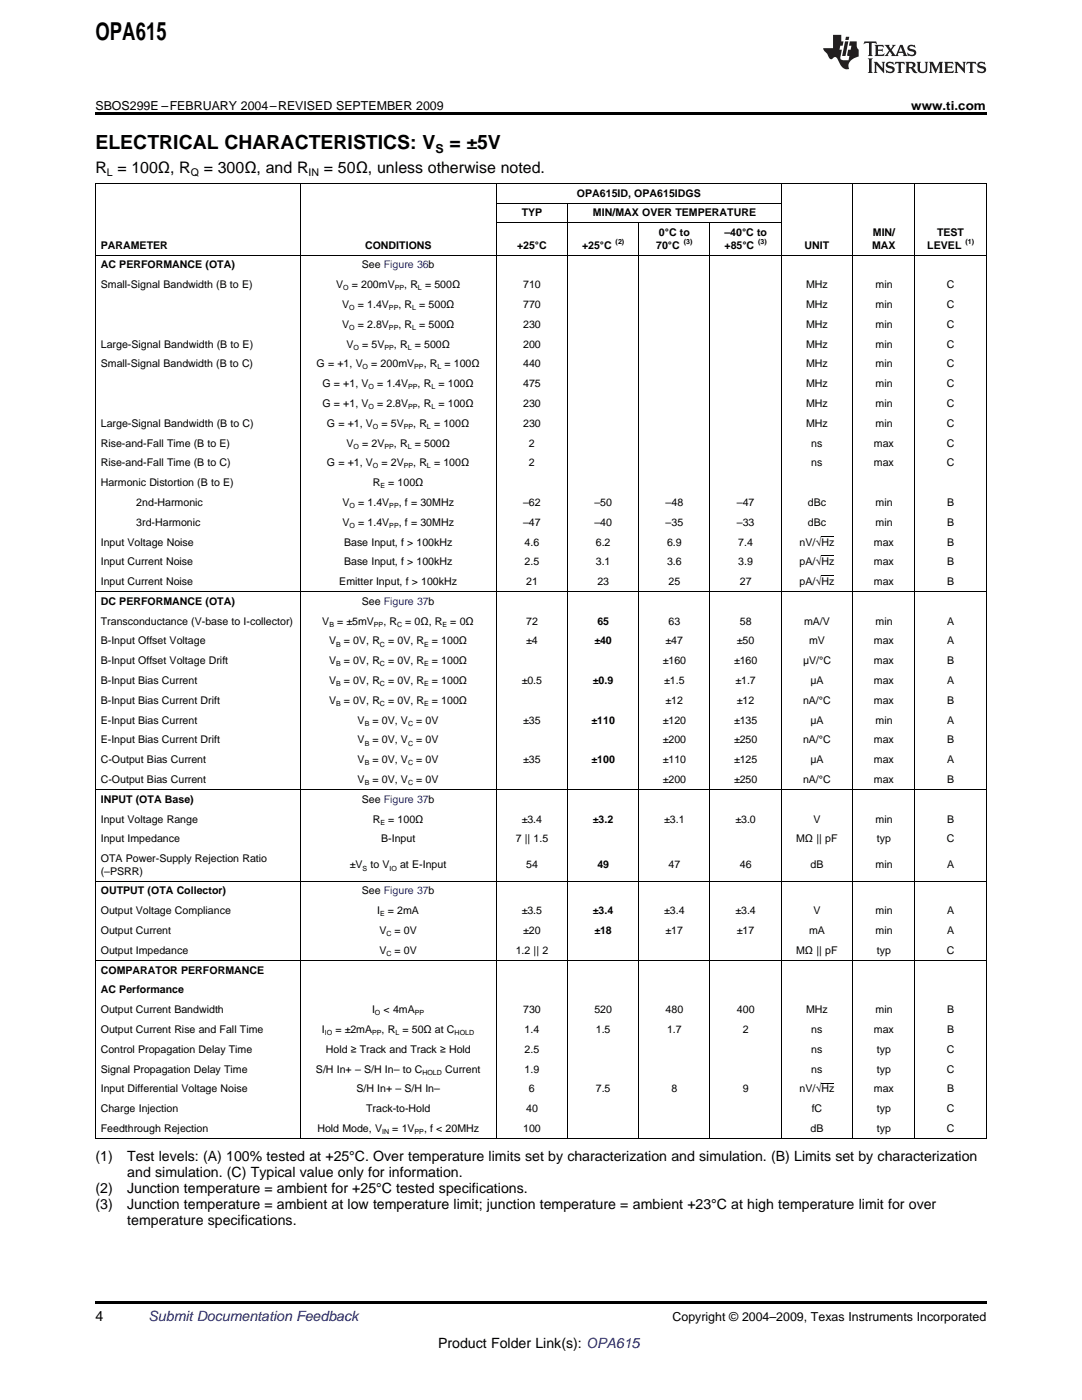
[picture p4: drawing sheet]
<svg xmlns="http://www.w3.org/2000/svg" width="216mm" height="279mm" viewBox="0 0 216 279" stroke-linecap="round" stroke-linejoin="round" font-family="sans-serif">
<defs><g id="words">
<text font-size="4.9" x="19" y="7.9">OPA615</text>
<g font-size="3.9">
<text x="19" y="29.7">ELECTRICAL CHARACTERISTICS: V</text>
<text x="89.7" y="29.7">= ±5V</text>
</g>
<g font-size="3.2">
<text x="19" y="34.4">R = 100Ω, R</text>
<text x="40.6" y="34.4">= 300Ω, and R</text>
<text x="64.6" y="34.4">= 50Ω, unless otherwise noted.</text>
</g>
<g font-size="2.8">
<text x="19" y="231.8">(1)</text>
<text x="25.4" y="231.8">Test levels: (A) 100% tested at +25°C. Over temperature limits set by characterization and simulation. (B) Limits set by characterization</text>
<text x="19" y="238.1">(2)</text>
<text x="25.4" y="238.1">Junction temperature = ambient for +25°C tested specifications.</text>
<text x="25.4" y="234.9">and simulation. (C) Typical value only for information.</text>
<text x="19" y="241.3">(3)</text>
<text x="25.4" y="241.3">Junction temperature = ambient at low temperature limit; junction temperature = ambient +23°C at high temperature limit for over</text>
<text x="25.4" y="244.5">temperature specifications.</text>
<text x="19" y="263.6">4</text>
<text x="87.4" y="269">Product Folder Link(s): OPA615</text>
</g>
<text font-size="2.8" fill="#0000c8" x="29.6" y="263.6">Submit Documentation Feedback</text>
<g font-size="2.5">
<text x="19" y="21.9">SBOS299E –FEBRUARY 2004–REVISED SEPTEMBER 2009...................................................................................................................................... www.ti.com</text>
<text x="86.9" y="30.5">S</text>
<text x="134.2" y="263.6">Copyright © 2004–2009, Texas Instruments Incorporated</text>
</g>
<g font-size="2.1">
<text x="21.3" y="35.1">L</text>
<text x="38.1" y="35.1">Q</text>
<text x="61.6" y="35.1">IN</text>
<text x="115.1" y="39.2">OPA615ID, OPA615IDGS</text>
<text x="104.1" y="43.2">TYP</text>
<text x="118.3" y="43.2">MIN/MAX OVER TEMPERATURE</text>
<text x="131.5" y="47.1">0°C to</text>
<text x="144.5" y="47.1">–40°C to</text>
<text x="174.2" y="47.1">MIN/</text>
<text x="187" y="47.1">TEST</text>
<text x="20.1" y="49.6">PARAMETER</text>
<text x="20.1" y="53.6">AC PERFORMANCE (OTA)</text>
<text x="72.2" y="53.6">See Figure 36b</text>
<text x="72.8" y="49.6">CONDITIONS</text>
<text x="103.2" y="49.6">+25°C</text>
<text x="116.1" y="49.6">+25°C</text>
<text x="131" y="49.6">70°C</text>
<text x="144.6" y="49.6">+85°C</text>
<text x="160.5" y="49.6">UNIT</text>
<text x="174" y="49.6">MAX</text>
<text x="185" y="49.6">LEVEL</text>
<text x="20.1" y="57.5">Small-Signal Bandwidth (B to E)</text>
<text x="67.1" y="57.5">V</text>
<text x="70.2" y="57.5">= 200mV</text>
<text x="80.7" y="57.5">, R = 500Ω</text>
<text x="104.4" y="57.5">710</text>
<text x="160.8" y="57.5">MHz</text>
<text x="174.7" y="57.5">min</text>
<text x="188.9" y="57.5">C</text>
<text x="68.3" y="61.5">V</text>
<text x="68.3" y="65.4">V</text>
<text x="71.4" y="61.5">= 1.4V</text>
<text x="71.4" y="65.4">= 2.8V</text>
<text x="79.5" y="61.5">, R = 500Ω</text>
<text x="79.5" y="65.4">, R = 500Ω</text>
<text x="104.4" y="61.5">770</text>
<text x="104.4" y="65.4">230</text>
<text x="160.8" y="61.5">MHz</text>
<text x="160.8" y="65.4">MHz</text>
<text x="174.7" y="61.5">min</text>
<text x="174.7" y="65.4">min</text>
<text x="188.9" y="61.5">C</text>
<text x="188.9" y="65.4">C</text>
<text x="20.1" y="69.4">Large-Signal Bandwidth (B to E)</text>
<text x="69.1" y="69.4">V</text>
<text x="72.3" y="69.4">= 5V</text>
<text x="78.6" y="69.4">, R = 500Ω</text>
<text x="104.4" y="69.4">200</text>
<text x="160.8" y="69.4">MHz</text>
<text x="174.7" y="69.4">min</text>
<text x="188.9" y="69.4">C</text>
<text x="20.1" y="73.3">Small-Signal Bandwidth (B to C)</text>
<text x="63.2" y="73.3">G = +1, V</text>
<text x="64.3" y="77.3">G = +1, V</text>
<text x="74.1" y="73.3">= 200mV</text>
<text x="75.2" y="77.3">= 1.4V</text>
<text x="83.3" y="77.3">, R = 100Ω</text>
<text x="84.5" y="73.3">, R = 100Ω</text>
<text x="104.4" y="73.3">440</text>
<text x="104.4" y="77.3">475</text>
<text x="160.8" y="73.3">MHz</text>
<text x="160.8" y="77.3">MHz</text>
<text x="174.7" y="73.3">min</text>
<text x="174.7" y="77.3">min</text>
<text x="188.9" y="73.3">C</text>
<text x="188.9" y="77.3">C</text>
<text x="64.3" y="81.2">G = +1, V</text>
<text x="75.2" y="81.2">= 2.8V</text>
<text x="83.3" y="81.2">, R = 100Ω</text>
<text x="104.4" y="81.2">230</text>
<text x="160.8" y="81.2">MHz</text>
<text x="174.7" y="81.2">min</text>
<text x="188.9" y="81.2">C</text>
<text x="20.1" y="85.2">Large-Signal Bandwidth (B to C)</text>
<text x="20.1" y="89.1">Rise-and-Fall Time (B to E)</text>
<text x="65.2" y="85.2">G = +1, V</text>
<text x="69.1" y="89.1">V</text>
<text x="72.3" y="89.1">= 2V</text>
<text x="76.1" y="85.2">= 5V</text>
<text x="78.6" y="89.1">, R = 500Ω</text>
<text x="82.5" y="85.2">, R = 100Ω</text>
<text x="104.4" y="85.2">230</text>
<text x="105.6" y="89.1">2</text>
<text x="160.8" y="85.2">MHz</text>
<text x="161.9" y="89.1">ns</text>
<text x="174.4" y="89.1">max</text>
<text x="174.7" y="85.2">min</text>
<text x="188.9" y="85.2">C</text>
<text x="188.9" y="89.1">C</text>
<text x="20.1" y="93.1">Rise-and-Fall Time (B to C)</text>
<text x="65.2" y="93.1">G = +1, V</text>
<text x="76.1" y="93.1">= 2V</text>
<text x="82.5" y="93.1">, R = 100Ω</text>
<text x="105.6" y="93.1">2</text>
<text x="161.9" y="93.1">ns</text>
<text x="174.4" y="93.1">max</text>
<text x="188.9" y="93.1">C</text>
<text x="20.1" y="97">Harmonic Distortion (B to E)</text>
<text x="27.2" y="101">2nd-Harmonic</text>
<text x="68.3" y="101">V</text>
<text x="71.5" y="101">= 1.4V</text>
<text x="74.4" y="97">R</text>
<text x="77.5" y="97">= 100Ω</text>
<text x="79.6" y="101">, f = 30MHz</text>
<text x="104.4" y="101">–62</text>
<text x="118.6" y="101">–50</text>
<text x="132.8" y="101">–48</text>
<text x="147" y="101">–47</text>
<text x="161.2" y="101">dBc</text>
<text x="174.7" y="101">min</text>
<text x="189" y="101">B</text>
<text x="27.2" y="104.9">3rd-Harmonic</text>
<text x="68.3" y="104.9">V</text>
<text x="71.5" y="104.9">= 1.4V</text>
<text x="79.6" y="104.9">, f = 30MHz</text>
<text x="104.4" y="104.9">–47</text>
<text x="118.6" y="104.9">–40</text>
<text x="132.8" y="104.9">–35</text>
<text x="147" y="104.9">–33</text>
<text x="161.2" y="104.9">dBc</text>
<text x="174.7" y="104.9">min</text>
<text x="189" y="104.9">B</text>
<text x="20.1" y="108.9">Input Voltage Noise</text>
<text x="20.1" y="112.8">Input Current Noise</text>
<text x="68.7" y="108.9">Base Input, f &gt; 100kHz</text>
<text x="68.7" y="112.8">Base Input, f &gt; 100kHz</text>
<text x="104.7" y="108.9">4.6</text>
<text x="104.7" y="112.8">2.5</text>
<text x="118.9" y="108.9">6.2</text>
<text x="118.9" y="112.8">3.1</text>
<text x="133.1" y="108.9">6.9</text>
<text x="133.1" y="112.8">3.6</text>
<text x="147.3" y="108.9">7.4</text>
<text x="147.3" y="112.8">3.9</text>
<text x="159.6" y="108.9">nV/√Hz</text>
<text x="159.6" y="112.8">pA/√Hz</text>
<text x="174.4" y="108.9">max</text>
<text x="174.4" y="112.8">max</text>
<text x="189" y="108.9">B</text>
<text x="189" y="112.8">B</text>
<text x="20.1" y="116.8">Input Current Noise</text>
<text x="67.7" y="116.8">Emitter Input, f &gt; 100kHz</text>
<text x="105" y="116.8">21</text>
<text x="119.2" y="116.8">23</text>
<text x="133.4" y="116.8">25</text>
<text x="147.6" y="116.8">27</text>
<text x="159.6" y="116.8">pA/√Hz</text>
<text x="174.4" y="116.8">max</text>
<text x="189" y="116.8">B</text>
<text x="20.1" y="120.7">DC PERFORMANCE (OTA)</text>
<text x="20.1" y="124.7">Transconductance (V-base to I-collector)</text>
<text x="64.3" y="124.7">V</text>
<text x="67.3" y="124.7">= ±5mV</text>
<text x="72.2" y="120.7">See Figure 37b</text>
<text x="76.5" y="124.7">, R</text>
<text x="80.9" y="124.7">= 0Ω, R</text>
<text x="89.9" y="124.7">= 0Ω</text>
<text x="105" y="124.7">72</text>
<text x="119.2" y="124.7">65</text>
<text x="133.4" y="124.7">63</text>
<text x="147.6" y="124.7">58</text>
<text x="160.4" y="124.7">mA/V</text>
<text x="174.7" y="124.7">min</text>
<text x="189" y="124.7">A</text>
<text x="20.1" y="128.6">B-Input Offset Voltage</text>
<text x="65.7" y="128.6">V</text>
<text x="68.6" y="128.6">= 0V, R</text>
<text x="77.4" y="128.6">= 0V, R</text>
<text x="86.2" y="128.6">= 100Ω</text>
<text x="105" y="128.6">±4</text>
<text x="118.6" y="128.6">±40</text>
<text x="132.8" y="128.6">±47</text>
<text x="147" y="128.6">±50</text>
<text x="161.4" y="128.6">mV</text>
<text x="174.4" y="128.6">max</text>
<text x="189" y="128.6">A</text>
<text x="20.1" y="132.6">B-Input Offset Voltage Drift</text>
<text x="20.1" y="136.5">B-Input Bias Current</text>
<text x="65.7" y="132.6">V</text>
<text x="65.7" y="136.5">V</text>
<text x="68.6" y="132.6">= 0V, R</text>
<text x="68.6" y="136.5">= 0V, R</text>
<text x="77.4" y="132.6">= 0V, R</text>
<text x="77.4" y="136.5">= 0V, R</text>
<text x="86.2" y="132.6">= 100Ω</text>
<text x="86.2" y="136.5">= 100Ω</text>
<text x="104.1" y="136.5">±0.5</text>
<text x="118.3" y="136.5">±0.9</text>
<text x="132.3" y="132.6">±160</text>
<text x="132.5" y="136.5">±1.5</text>
<text x="146.5" y="132.6">±160</text>
<text x="146.8" y="136.5">±1.7</text>
<text x="160.2" y="132.6">μV/°C</text>
<text x="161.7" y="136.5">μA</text>
<text x="174.4" y="132.6">max</text>
<text x="174.4" y="136.5">max</text>
<text x="189" y="132.6">B</text>
<text x="189" y="136.5">A</text>
<text x="20.1" y="140.5">B-Input Bias Current Drift</text>
<text x="65.7" y="140.5">V</text>
<text x="68.6" y="140.5">= 0V, R</text>
<text x="77.4" y="140.5">= 0V, R</text>
<text x="86.2" y="140.5">= 100Ω</text>
<text x="132.8" y="140.5">±12</text>
<text x="147" y="140.5">±12</text>
<text x="160.2" y="140.5">nA/°C</text>
<text x="174.4" y="140.5">max</text>
<text x="189" y="140.5">B</text>
<text x="20.1" y="144.4">E-Input Bias Current</text>
<text x="20.1" y="148.4">E-Input Bias Current Drift</text>
<text x="71.4" y="144.4">V</text>
<text x="71.4" y="148.4">V</text>
<text x="74.3" y="144.4">= 0V, V</text>
<text x="74.3" y="148.4">= 0V, V</text>
<text x="83" y="144.4">= 0V</text>
<text x="83" y="148.4">= 0V</text>
<text x="104.4" y="144.4">±35</text>
<text x="118" y="144.4">±110</text>
<text x="132.3" y="144.4">±120</text>
<text x="132.3" y="148.4">±200</text>
<text x="146.5" y="144.4">±135</text>
<text x="146.5" y="148.4">±250</text>
<text x="160.2" y="148.4">nA/°C</text>
<text x="161.7" y="144.4">μA</text>
<text x="174.4" y="148.4">max</text>
<text x="174.7" y="144.4">min</text>
<text x="189" y="144.4">A</text>
<text x="189" y="148.4">B</text>
<text x="20.1" y="152.3">C-Output Bias Current</text>
<text x="71.4" y="152.3">V</text>
<text x="74.3" y="152.3">= 0V, V</text>
<text x="83" y="152.3">= 0V</text>
<text x="104.4" y="152.3">±35</text>
<text x="118" y="152.3">±100</text>
<text x="132.3" y="152.3">±110</text>
<text x="146.5" y="152.3">±125</text>
<text x="161.7" y="152.3">μA</text>
<text x="174.4" y="152.3">max</text>
<text x="189" y="152.3">A</text>
<text x="20.1" y="156.3">C-Output Bias Current</text>
<text x="20.1" y="160.2">INPUT (OTA Base)</text>
<text x="71.4" y="156.3">V</text>
<text x="72.2" y="160.2">See Figure 37b</text>
<text x="74.3" y="156.3">= 0V, V</text>
<text x="83" y="156.3">= 0V</text>
<text x="132.3" y="156.3">±200</text>
<text x="146.5" y="156.3">±250</text>
<text x="160.2" y="156.3">nA/°C</text>
<text x="174.4" y="156.3">max</text>
<text x="189" y="156.3">B</text>
<text x="20.1" y="164.2">Input Voltage Range</text>
<text x="74.4" y="164.2">R</text>
<text x="77.5" y="164.2">= 100Ω</text>
<text x="104.1" y="164.2">±3.4</text>
<text x="118.3" y="164.2">±3.2</text>
<text x="132.5" y="164.2">±3.1</text>
<text x="146.8" y="164.2">±3.0</text>
<text x="162.3" y="164.2">V</text>
<text x="174.7" y="164.2">min</text>
<text x="189" y="164.2">B</text>
<text x="20.1" y="168.1">Input Impedance</text>
<text x="20.1" y="172.1">OTA Power-Supply Rejection Ratio</text>
<text x="69.8" y="173.3">±V</text>
<text x="73.9" y="173.3">to V</text>
<text x="76.1" y="168.1">B-Input</text>
<text x="79.8" y="173.3">at E-Input</text>
<text x="102.9" y="168.1">7 || 1.5</text>
<text x="105" y="173.3">54</text>
<text x="119.2" y="173.3">49</text>
<text x="133.4" y="173.3">47</text>
<text x="147.6" y="173.3">46</text>
<text x="158.9" y="168.1">MΩ || pF</text>
<text x="161.7" y="173.3">dB</text>
<text x="174.7" y="173.3">min</text>
<text x="175" y="168.1">typ</text>
<text x="188.9" y="168.1">C</text>
<text x="189" y="173.3">A</text>
<text x="20.1" y="174.6">(–PSRR)</text>
<text x="20.1" y="178.5">OUTPUT (OTA Collector)</text>
<text x="72.2" y="178.5">See Figure 37b</text>
<text x="20.1" y="182.5">Output Voltage Compliance</text>
<text x="75.3" y="182.5">I</text>
<text x="77.4" y="182.5">= 2mA</text>
<text x="104.1" y="182.5">±3.5</text>
<text x="118.3" y="182.5">±3.4</text>
<text x="132.5" y="182.5">±3.4</text>
<text x="146.8" y="182.5">±3.4</text>
<text x="162.3" y="182.5">V</text>
<text x="174.7" y="182.5">min</text>
<text x="189" y="182.5">A</text>
<text x="20.1" y="186.4">Output Current</text>
<text x="20.1" y="190.4">Output Impedance</text>
<text x="75.7" y="186.4">V</text>
<text x="75.7" y="190.4">V</text>
<text x="78.7" y="186.4">= 0V</text>
<text x="78.7" y="190.4">= 0V</text>
<text x="102.9" y="190.4">1.2 || 2</text>
<text x="104.4" y="186.4">±20</text>
<text x="118.6" y="186.4">±18</text>
<text x="132.8" y="186.4">±17</text>
<text x="147" y="186.4">±17</text>
<text x="158.9" y="190.4">MΩ || pF</text>
<text x="161.4" y="186.4">mA</text>
<text x="174.7" y="186.4">min</text>
<text x="175" y="190.4">typ</text>
<text x="188.9" y="190.4">C</text>
<text x="189" y="186.4">A</text>
<text x="20.1" y="194.3">COMPARATOR PERFORMANCE</text>
<text x="20.1" y="198.3">AC Performance</text>
<text x="20.1" y="202.2">Output Current Bandwidth</text>
<text x="74.3" y="202.2">I</text>
<text x="76.6" y="202.2">&lt; 4mA</text>
<text x="104.4" y="202.2">730</text>
<text x="118.6" y="202.2">520</text>
<text x="132.8" y="202.2">480</text>
<text x="147" y="202.2">400</text>
<text x="160.8" y="202.2">MHz</text>
<text x="174.7" y="202.2">min</text>
<text x="189" y="202.2">B</text>
<text x="20.1" y="206.2">Output Current Rise and Fall Time</text>
<text x="64.2" y="206.2">I</text>
<text x="66.9" y="206.2">= ±2mA</text>
<text x="76.1" y="206.2">, R = 50Ω at C</text>
<text x="104.7" y="206.2">1.4</text>
<text x="118.9" y="206.2">1.5</text>
<text x="133.1" y="206.2">1.7</text>
<text x="148.2" y="206.2">2</text>
<text x="161.9" y="206.2">ns</text>
<text x="174.4" y="206.2">max</text>
<text x="189" y="206.2">B</text>
<text x="20.1" y="210.1">Control Propagation Delay Time</text>
<text x="20.1" y="214.1">Signal Propagation Delay Time</text>
<text x="63" y="214.1">S/H In+ – S/H In– to C</text>
<text x="65" y="210.1">Hold ≥ Track and Track ≥ Hold</text>
<text x="88.8" y="214.1">Current</text>
<text x="104.7" y="210.1">2.5</text>
<text x="104.7" y="214.1">1.9</text>
<text x="161.9" y="210.1">ns</text>
<text x="161.9" y="214.1">ns</text>
<text x="175" y="210.1">typ</text>
<text x="175" y="214.1">typ</text>
<text x="188.9" y="210.1">C</text>
<text x="188.9" y="214.1">C</text>
<text x="20.1" y="218">Input Differential Voltage Noise</text>
<text x="20.1" y="222">Charge Injection</text>
<text x="71.1" y="218">S/H In+ – S/H In–</text>
<text x="73.1" y="222">Track-to-Hold</text>
<text x="105" y="222">40</text>
<text x="105.6" y="218">6</text>
<text x="118.9" y="218">7.5</text>
<text x="134" y="218">8</text>
<text x="148.2" y="218">9</text>
<text x="159.6" y="218">nV/√Hz</text>
<text x="162" y="222">fC</text>
<text x="174.4" y="218">max</text>
<text x="175" y="222">typ</text>
<text x="188.9" y="222">C</text>
<text x="189" y="218">B</text>
<text x="20.1" y="225.9">Feedthrough Rejection</text>
<text x="63.3" y="225.9">Hold Mode, V</text>
<text x="78.3" y="225.9">= 1V</text>
<text x="84.6" y="225.9">, f &lt; 20MHz</text>
<text x="104.4" y="225.9">100</text>
<text x="161.7" y="225.9">dB</text>
<text x="175" y="225.9">typ</text>
<text x="188.9" y="225.9">C</text>
</g>
<g font-size="1.4">
<text x="122.8" y="48.8">(2)</text>
<text x="136.4" y="48.8">(3)</text>
<text x="151.3" y="48.8">(3)</text>
<text x="192.6" y="48.8">(1)</text>
<text x="68.5" y="57.9">O</text>
<text x="78.8" y="57.9">PP</text>
<text x="83.4" y="57.9">L</text>
<text x="69.7" y="61.9">O</text>
<text x="69.7" y="65.8">O</text>
<text x="77.6" y="61.9">PP</text>
<text x="77.6" y="65.8">PP</text>
<text x="82.2" y="61.9">L</text>
<text x="82.2" y="65.8">L</text>
<text x="70.6" y="69.8">O</text>
<text x="76.7" y="69.8">PP</text>
<text x="81.4" y="69.8">L</text>
<text x="72.4" y="73.7">O</text>
<text x="73.5" y="77.7">O</text>
<text x="81.5" y="77.7">PP</text>
<text x="82.7" y="73.7">PP</text>
<text x="86.1" y="77.7">L</text>
<text x="87.3" y="73.7">L</text>
<text x="73.5" y="81.6">O</text>
<text x="81.5" y="81.6">PP</text>
<text x="86.1" y="81.6">L</text>
<text x="70.6" y="89.5">O</text>
<text x="74.4" y="85.6">O</text>
<text x="76.7" y="89.5">PP</text>
<text x="80.6" y="85.6">PP</text>
<text x="81.4" y="89.5">L</text>
<text x="85.2" y="85.6">L</text>
<text x="74.4" y="93.5">O</text>
<text x="80.6" y="93.5">PP</text>
<text x="85.2" y="93.5">L</text>
<text x="69.7" y="101.4">O</text>
<text x="75.9" y="97.4">E</text>
<text x="77.7" y="101.4">PP</text>
<text x="69.7" y="105.3">O</text>
<text x="77.7" y="105.3">PP</text>
<text x="65.7" y="125.1">B</text>
<text x="74.6" y="125.1">PP</text>
<text x="79.2" y="125.1">C</text>
<text x="88.3" y="125.1">E</text>
<text x="67.1" y="129">B</text>
<text x="75.8" y="129">C</text>
<text x="84.6" y="129">E</text>
<text x="67.1" y="133">B</text>
<text x="67.1" y="136.9">B</text>
<text x="75.8" y="133">C</text>
<text x="75.8" y="136.9">C</text>
<text x="84.6" y="133">E</text>
<text x="84.6" y="136.9">E</text>
<text x="67.1" y="140.9">B</text>
<text x="75.8" y="140.9">C</text>
<text x="84.6" y="140.9">E</text>
<text x="72.8" y="144.9">B</text>
<text x="72.8" y="148.8">B</text>
<text x="81.4" y="144.9">C</text>
<text x="81.4" y="148.8">C</text>
<text x="72.8" y="152.8">B</text>
<text x="81.4" y="152.8">C</text>
<text x="72.8" y="156.7">B</text>
<text x="81.4" y="156.7">C</text>
<text x="75.9" y="164.6">E</text>
<text x="72.4" y="173.7">S</text>
<text x="77.7" y="173.7">IO</text>
<text x="75.8" y="182.9">E</text>
<text x="77.1" y="186.8">C</text>
<text x="77.1" y="190.8">C</text>
<text x="74.8" y="202.6">O</text>
<text x="82.8" y="202.6">PP</text>
<text x="64.8" y="206.6">IO</text>
<text x="74.3" y="206.6">PP</text>
<text x="78.9" y="206.6">L</text>
<text x="90.7" y="206.6">HOLD</text>
<text x="84.3" y="214.5">HOLD</text>
<text x="76.2" y="226.3">IN</text>
<text x="82.7" y="226.3">PP</text>
</g>
</g></defs>
<g fill="#231f20">
<path d="M172.5 8.3l-.1 .5 .4-.2h.6v.1v2.1l-.2 .4h.9l-.2-.4v-2.1l.1-.1h.5l.5 .2-.2-.5zM174.5 9l.2 .3v1.5l-.2 .4h1.8l.2-.6a1.04 1.04 0 0 1-1.3 .2v-.7h.6l.3 .2v-.6l-.3 .2h-.6v-.6l.8-.1 .4 .3-.2-.5zM176.5 9l.9 1.1-.9 1.1h.8l-.2-.2 .4-.7 .5 .7-.2 .2h1.5l-.2-.2 .2-.4h.9l.1 .4-.2 .2h1l-.3-.3-.7-1.9h-.5l-.9 2-.8-1 .9-1h-.8l.1 .3-.4 .5-.3-.6 .1-.2zM179.7 9.3l.4 1h-.7zM181.3 9.1a.63 .63 0 0 0-.2 .7 .63 .63 0 0 0 .6 .4l.6 .2 .1 .2a.75 .75 0 0 1-.7 .4 .75 .75 0 0 1-.6-.5l.1 .7 .1-.1a1.11 1.11 0 0 0 1.5-.6 1.13 1.13 0 0 0-1.2-.8l-.1-.4a1.04 1.04 0 0 1 1.2 .2l-.2-.5-.2 .1-.4-.2zM173.2 11.7l.2 .3v2.2l-.2 .4h1l-.3-.4v-2.2l.3-.3zM174.3 12.3l.3 .4v1.5l-.3 .4h.8l-.2-.4v-1.3l1.5 1.7v-1.9l.2-.4h-.7l.2 .4v.9l-1.1-1.3zM177 12.5a.62 .62 0 0 0-.2 .7 .62 .62 0 0 0 .6 .4l.6 .1 .1 .3a.76 .76 0 0 1-.7 .3 .76 .76 0 0 1-.7-.4l.2 .7 .1-.1a1.11 1.11 0 0 0 1.5-.6 1.13 1.13 0 0 0-1.2-.8l-.1-.4a1.04 1.04 0 0 1 1.2 .2l-.2-.6-.2 .1-.5-.1zM178.7 12.3l-.2 .7a.61 .61 0 0 1 .8-.4v1.6l-.2 .4h.9l-.2-.4v-1.6a.63 .63 0 0 1 .7 .4l-.1-.7zM180.6 12.3l.3 .4v1.5l-.3 .4h1l-.2-.2-.1-.8 .6 .2a.76 .76 0 0 0 1.2 .7l-1-1a.58 .58 0 0 0 .6-.5 .58 .58 0 0 0-.5-.6zM181.4 12.7l.1-.1a.45 .45 0 0 1 .5 .1 .45 .45 0 0 1 .1 .5l-.8 .2zM182.9 12.3l.2 .2a2.17 2.17 0 0 0 .3 1.9 .99 .99 0 0 0 1.6-.6v-1.1l.2-.4h-.7l.2 .2a1.92 1.92 0 0 1-.2 1.8 .6 .6 0 0 1-.9-.5v-1.1l.2-.4zM185.4 12.3l.2 .4v1.5l-.2 .4h.7l-.2-.4v-1.4l.8 1.8 .8-1.8v1.4l-.2 .4h.9l-.2-.4v-1.5l.2-.4h-.8l-.6 1.5-.6-1.5zM188.4 12.3l.2 .4v1.5l-.2 .4h1.8l.1-.6a1.04 1.04 0 0 1-1.2 .2v-.7h.5l.4 .2v-.6l-.4 .2h-.5v-.7h.8l.3 .3-.1-.6zM190.5 12.3l.2 .4v1.5l-.2 .4h.7l-.2-.4v-1.3l1.5 1.7v-1.9l.2-.4h-.7l.2 .4v.9l-1.1-1.3zM192.9 12.3l-.1 .7a.61 .61 0 0 1 .7-.4l.1 1.6-.3 .4h1l-.3-.4 .1-1.6a.63 .63 0 0 1 .7 .4l-.1-.7zM195.2 12.5a.62 .62 0 0 0-.2 .7 .62 .62 0 0 0 .6 .4l.6 .1 .1 .3a.76 .76 0 0 1-.7 .3 .76 .76 0 0 1-.6-.4l.1 .7 .1-.1a1.11 1.11 0 0 0 1.6-.6 1.13 1.13 0 0 0-1.3-.8l-.1-.4a1.04 1.04 0 0 1 1.2 .2l-.1-.6-.2 .1-.5-.1z"/>
<path d="M166.2 7v2.6h-1.9v.4l.8 .9a.91 .91 0 0 0 1 .9 .56 .56 0 0 1 .5-.4 .56 .56 0 0 1 .5 .3l.4 .8a1.53 1.53 0 0 0 1.9 1.2 1.54 1.54 0 0 1 1-2.1l.9-.3v-1.4a1.52 1.52 0 0 1-.4-1.6h-1.3l-.2 .8h.5l-.2 .8h-.5l-.1 1v.2l.4 .1-.2 .8a1.93 1.93 0 0 1-1.6-.2l.3-1.9h-.5l.2-.8h.4l.2-.8h-.4v-1.3zM168.6 8.3l-.6 2.9h.7l.6-2.9zM168.8 7.3l-.1 .7h.6l.2-.7z"/>
</g>
<path d="M19 22.5h177.8v.5h-177.8zM19 259.7h177.8v.5h-177.8z" fill="#000"/>
<g fill="none" stroke="#000" stroke-width=".2">
<path d="M19 36.6h177.8M19.1 36.5v190.7M59.9 36.5v190.7M99 36.5v190.7M155.9 36.5v190.7M170.1 36.5v190.7M182.5 36.5v190.7M196.8 36.5v190.7M19 50.9h177.8M99.1 44.5h56.8M99.1 40.6h56.8M113.2 40.5v186.7"/>
<path d="M127.4 44.4v182.8M141.7 44.4v182.8M19 118.1h177.8M163.9 114.9h2.6M163.9 110.9h2.6M163.9 107h2.6M19 157.6h177.8M19 175.9h177.8M19 191.7h177.8M163.9 216.1h2.6M19 227.2h177.8"/>
</g>
<use href="#words"/>
</svg>
